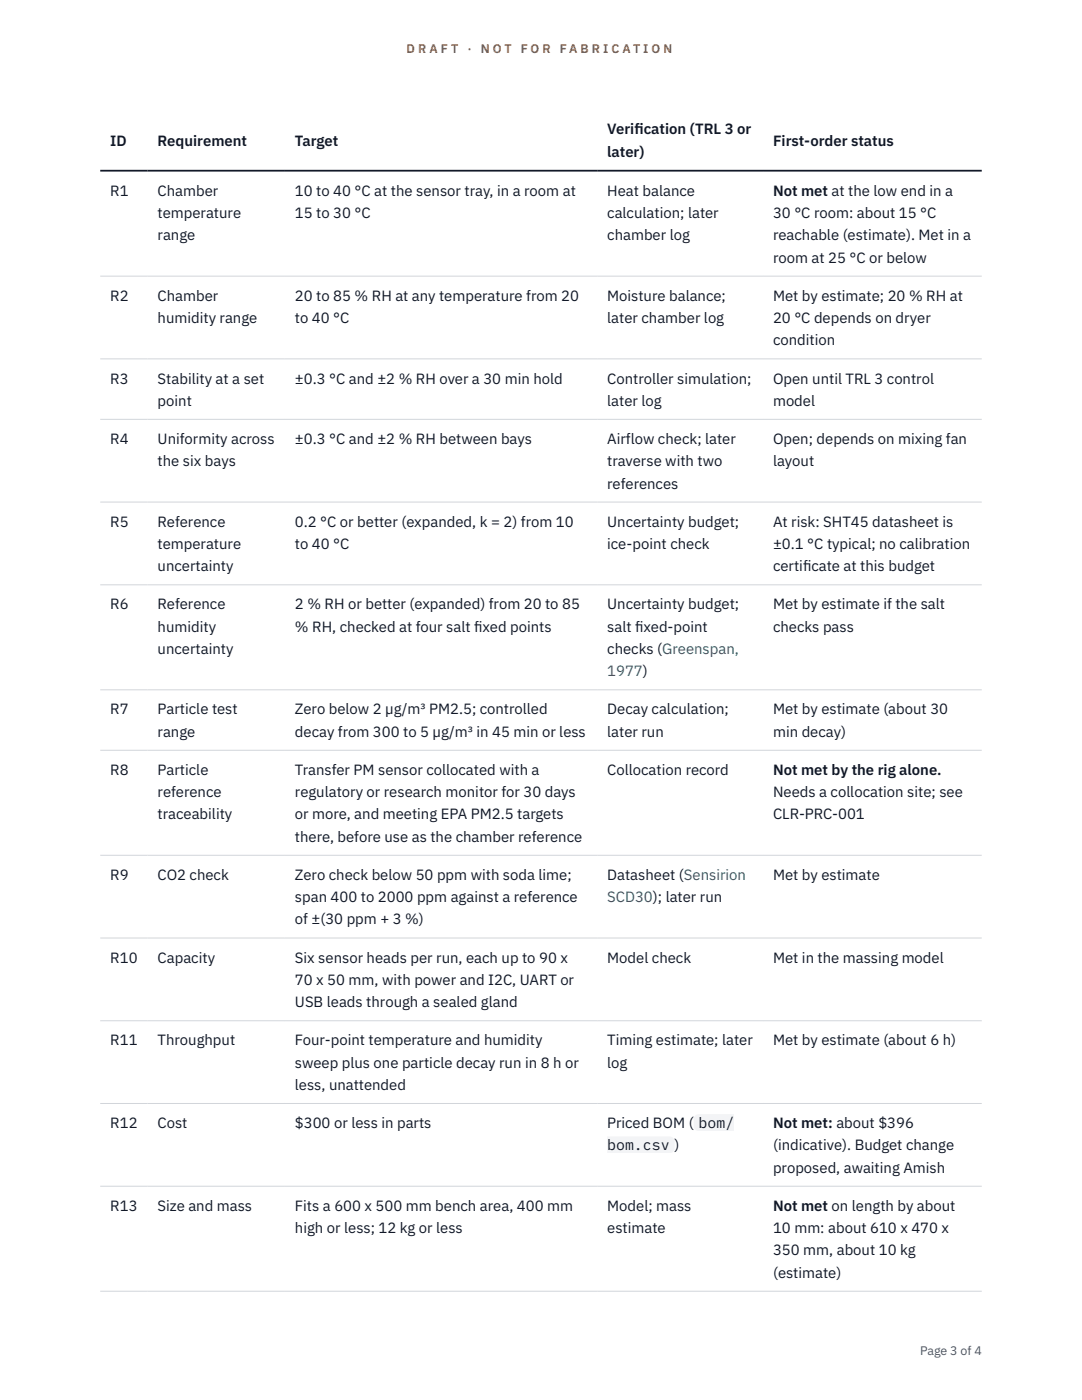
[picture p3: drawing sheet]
<svg xmlns="http://www.w3.org/2000/svg" width="216mm" height="279mm" viewBox="0 0 216 279" stroke-linecap="round" stroke-linejoin="round" font-family="sans-serif">
<defs><g id="words">
<g font-size="3" fill="#111827">
<text x="22" y="29.1">ID</text>
<text x="31.5" y="29.1">Requirement</text>
<text x="58.9" y="29.1">Target</text>
<text x="121.2" y="26.8">Verif</text>
<text x="126.6" y="26.8">ication (TRL 3 or</text>
<text x="154.3" y="29.1">First-order status</text>
<text x="121.2" y="31.3">later)</text>
<text x="22" y="39.1">R1</text>
<text x="31.5" y="39.1">Chamber</text>
<text x="58.9" y="39.1">10 to 40 °C at the sensor tray, in a room at</text>
<text x="121.2" y="39.1">Heat balance</text>
<text x="154.3" y="39.1">Not met at the low end in a</text>
<text x="31.5" y="43.5">temperature</text>
<text x="31.5" y="48">range</text>
<text x="58.9" y="43.5">15 to 30 °C</text>
<text x="121.2" y="43.5">calculation; later</text>
<text x="121.2" y="48">chamber log</text>
<text x="154.3" y="43.5">30 °C room: about 15 °C</text>
<text x="154.3" y="48">reachable (estimate). Met in a</text>
<text x="154.3" y="52.4">room at 25 °C or below</text>
<text x="22" y="60">R2</text>
<text x="31.5" y="60">Chamber</text>
<text x="31.5" y="64.5">humidity range</text>
<text x="58.9" y="60">20 to 85 % RH at any temperature from 20</text>
<text x="58.9" y="64.5">to 40 °C</text>
<text x="121.2" y="60">Moisture balance;</text>
<text x="121.2" y="64.5">later chamber log</text>
<text x="154.3" y="60">Met by estimate; 20 % RH at</text>
<text x="154.3" y="64.5">20 °C depends on dryer</text>
<text x="154.3" y="68.9">condition</text>
<text x="22" y="76.5">R3</text>
<text x="31.5" y="76.5">Stability at a set</text>
<text x="58.9" y="76.5">±0.3 °C and ±2 % RH over a 30 min hold</text>
<text x="121.2" y="76.5">Controller simulation;</text>
<text x="154.3" y="76.5">Open until TRL 3 control</text>
<text x="31.5" y="81">point</text>
<text x="121.2" y="81">later log</text>
<text x="154.3" y="81">model</text>
<text x="22" y="88.6">R4</text>
<text x="31.5" y="88.6">Uniformity across</text>
<text x="58.9" y="88.6">±0.3 °C and ±2 % RH between bays</text>
<text x="121.2" y="88.6">Airflow check; later</text>
<text x="154.3" y="88.6">Open; depends on mixing fan</text>
<text x="31.5" y="93.1">the six bays</text>
<text x="121.2" y="93.1">traverse with two</text>
<text x="154.3" y="93.1">layout</text>
<text x="121.2" y="97.5">references</text>
<text x="22" y="105.1">R5</text>
<text x="31.5" y="105.1">Reference</text>
<text x="58.9" y="105.1">0.2 °C or better (expanded, k = 2) from 10</text>
<text x="121.2" y="105.1">Uncertainty budget;</text>
<text x="154.3" y="105.1">At risk: SHT45 datasheet is</text>
<text x="31.5" y="109.6">temperature</text>
<text x="58.9" y="109.6">to 40 °C</text>
<text x="121.2" y="109.6">ice-point check</text>
<text x="154.3" y="109.6">±0.1 °C typical; no calibration</text>
<text x="31.5" y="114">uncertainty</text>
<text x="154.3" y="114">certif</text>
<text x="160.2" y="114">icate at this budget</text>
<text x="22" y="121.6">R6</text>
<text x="31.5" y="121.6">Reference</text>
<text x="58.9" y="121.6">2 % RH or better (expanded) from 20 to 85</text>
<text x="121.2" y="121.6">Uncertainty budget;</text>
<text x="154.3" y="121.6">Met by estimate if the salt</text>
<text x="31.5" y="126.1">humidity</text>
<text x="31.5" y="130.5">uncertainty</text>
<text x="58.9" y="126.1">% RH, checked at four salt f</text>
<text x="94.6" y="126.1">ixed points</text>
<text x="121.2" y="126.1">salt f</text>
<text x="121.2" y="130.5">checks (Greenspan,</text>
<text x="126.7" y="126.1">ixed-point</text>
<text x="154.3" y="126.1">checks pass</text>
<text x="22" y="142.6">R7</text>
<text x="31.5" y="142.6">Particle test</text>
<text x="58.9" y="142.6">Zero below 2 µg/m³ PM2.5; controlled</text>
<text x="121.2" y="142.6">Decay calculation;</text>
<text x="154.3" y="142.6">Met by estimate (about 30</text>
<text x="31.5" y="147">range</text>
<text x="58.9" y="147">decay from 300 to 5 µg/m³ in 45 min or less</text>
<text x="121.2" y="147">later run</text>
<text x="154.3" y="147">min decay)</text>
<text x="22" y="154.7">R8</text>
<text x="31.5" y="154.7">Particle</text>
<text x="58.9" y="154.7">Transfer PM sensor collocated with a</text>
<text x="121.2" y="154.7">Collocation record</text>
<text x="154.3" y="154.7">Not met by the rig alone.</text>
<text x="31.5" y="159.1">reference</text>
<text x="58.9" y="159.1">regulatory or research monitor for 30 days</text>
<text x="154.3" y="159.1">Needs a collocation site; see</text>
<text x="31.5" y="163.5">traceability</text>
<text x="58.9" y="163.5">or more, and meeting EPA PM2.5 targets</text>
<text x="58.9" y="168">there, before use as the chamber reference</text>
<text x="154.3" y="163.5">CLR-PRC-001</text>
<text x="22" y="175.6">R9</text>
<text x="31.5" y="175.6">CO2 check</text>
<text x="58.9" y="175.6">Zero check below 50 ppm with soda lime;</text>
<text x="121.2" y="175.6">Datasheet (Sensirion</text>
<text x="154.3" y="175.6">Met by estimate</text>
<text x="58.9" y="180.1">span 400 to 2000 ppm against a reference</text>
<text x="58.9" y="184.5">of ±(30 ppm + 3 %)</text>
<text x="22" y="192.1">R10</text>
<text x="31.5" y="192.1">Capacity</text>
<text x="58.9" y="192.1">Six sensor heads per run, each up to 90 x</text>
<text x="58.9" y="196.6">70 x 50 mm, with power and I2C, UART or</text>
<text x="121.2" y="192.1">Model check</text>
<text x="154.3" y="192.1">Met in the massing model</text>
<text x="58.9" y="201">USB leads through a sealed gland</text>
<text x="22" y="208.6">R11</text>
<text x="31.5" y="208.6">Throughput</text>
<text x="58.9" y="208.6">Four-point temperature and humidity</text>
<text x="121.2" y="208.6">Timing estimate; later</text>
<text x="154.3" y="208.6">Met by estimate (about 6 h)</text>
<text x="58.9" y="213.1">sweep plus one particle decay run in 8 h or</text>
<text x="121.2" y="213.1">log</text>
<text x="58.9" y="217.5">less, unattended</text>
<text x="22" y="225.1">R12</text>
<text x="31.5" y="225.1">Cost</text>
<text x="58.9" y="225.1">$300 or less in parts</text>
<text x="121.2" y="225.1">Priced BOM (</text>
<text x="139.4" y="225.1">bom/</text>
<text x="154.3" y="225.1">Not met: about $396</text>
<text x="121.2" y="229.6">bom.csv</text>
<text x="134.6" y="229.6">)</text>
<text x="154.3" y="229.6">(indicative). Budget change</text>
<text x="154.3" y="234">proposed, awaiting Amish</text>
<text x="22" y="241.7">R13</text>
<text x="31.5" y="241.7">Size and mass</text>
<text x="58.9" y="241.7">Fits a 600 x 500 mm bench area, 400 mm</text>
<text x="121.2" y="241.7">Model; mass</text>
<text x="154.3" y="241.7">Not met on length by about</text>
<text x="58.9" y="246.1">high or less; 12 kg or less</text>
<text x="121.2" y="246.1">estimate</text>
<text x="154.3" y="246.1">10 mm: about 610 x 470 x</text>
<text x="154.3" y="250.5">350 mm, about 10 kg</text>
<text x="154.3" y="255">(estimate)</text>
</g>
<g font-size="3" fill="#0f766e">
<text x="121.2" y="135">1977)</text>
<text x="121.2" y="180.1">SCD30); later run</text>
</g>
<g font-size="2.5" fill="#b45309">
<text x="81.1" y="10.5">D R A F T</text>
<text x="93.3" y="10.5">·</text>
<text x="95.9" y="10.5">N O T</text>
<text x="103.9" y="10.5">F O R</text>
<text x="111.7" y="10.5">F A B R I C A T I O N</text>
</g>
<text font-size="2.5" fill="#4b5563" x="183.6" y="270.3">Page 3 of 4</text>
</g></defs>
<g fill="none" stroke="#d1d5db" stroke-width=".2">
<path d="M20 55.1h175.9M20 71.6h175.9M20 83.7h175.9M20 100.2h175.9M20 116.7h175.9M20 137.7h175.9M20 149.7h175.9M20 170.7h175.9M20 187.2h175.9M20 203.7h175.9M20 220.2h175.9M20 236.7h175.9"/>
<path d="M20 257.7h175.9"/>
</g>
<path d="M20 34.1h175.9" fill="none" stroke="#111827" stroke-width=".35"/>
<g fill="#f3f4f6">
<path d="M138.4 222.4h8.1v3.3h-8.1z"/>
<path d="M121.2 226.8h13.4v3.4h-13.4z"/>
</g>
<use href="#words"/>
</svg>
